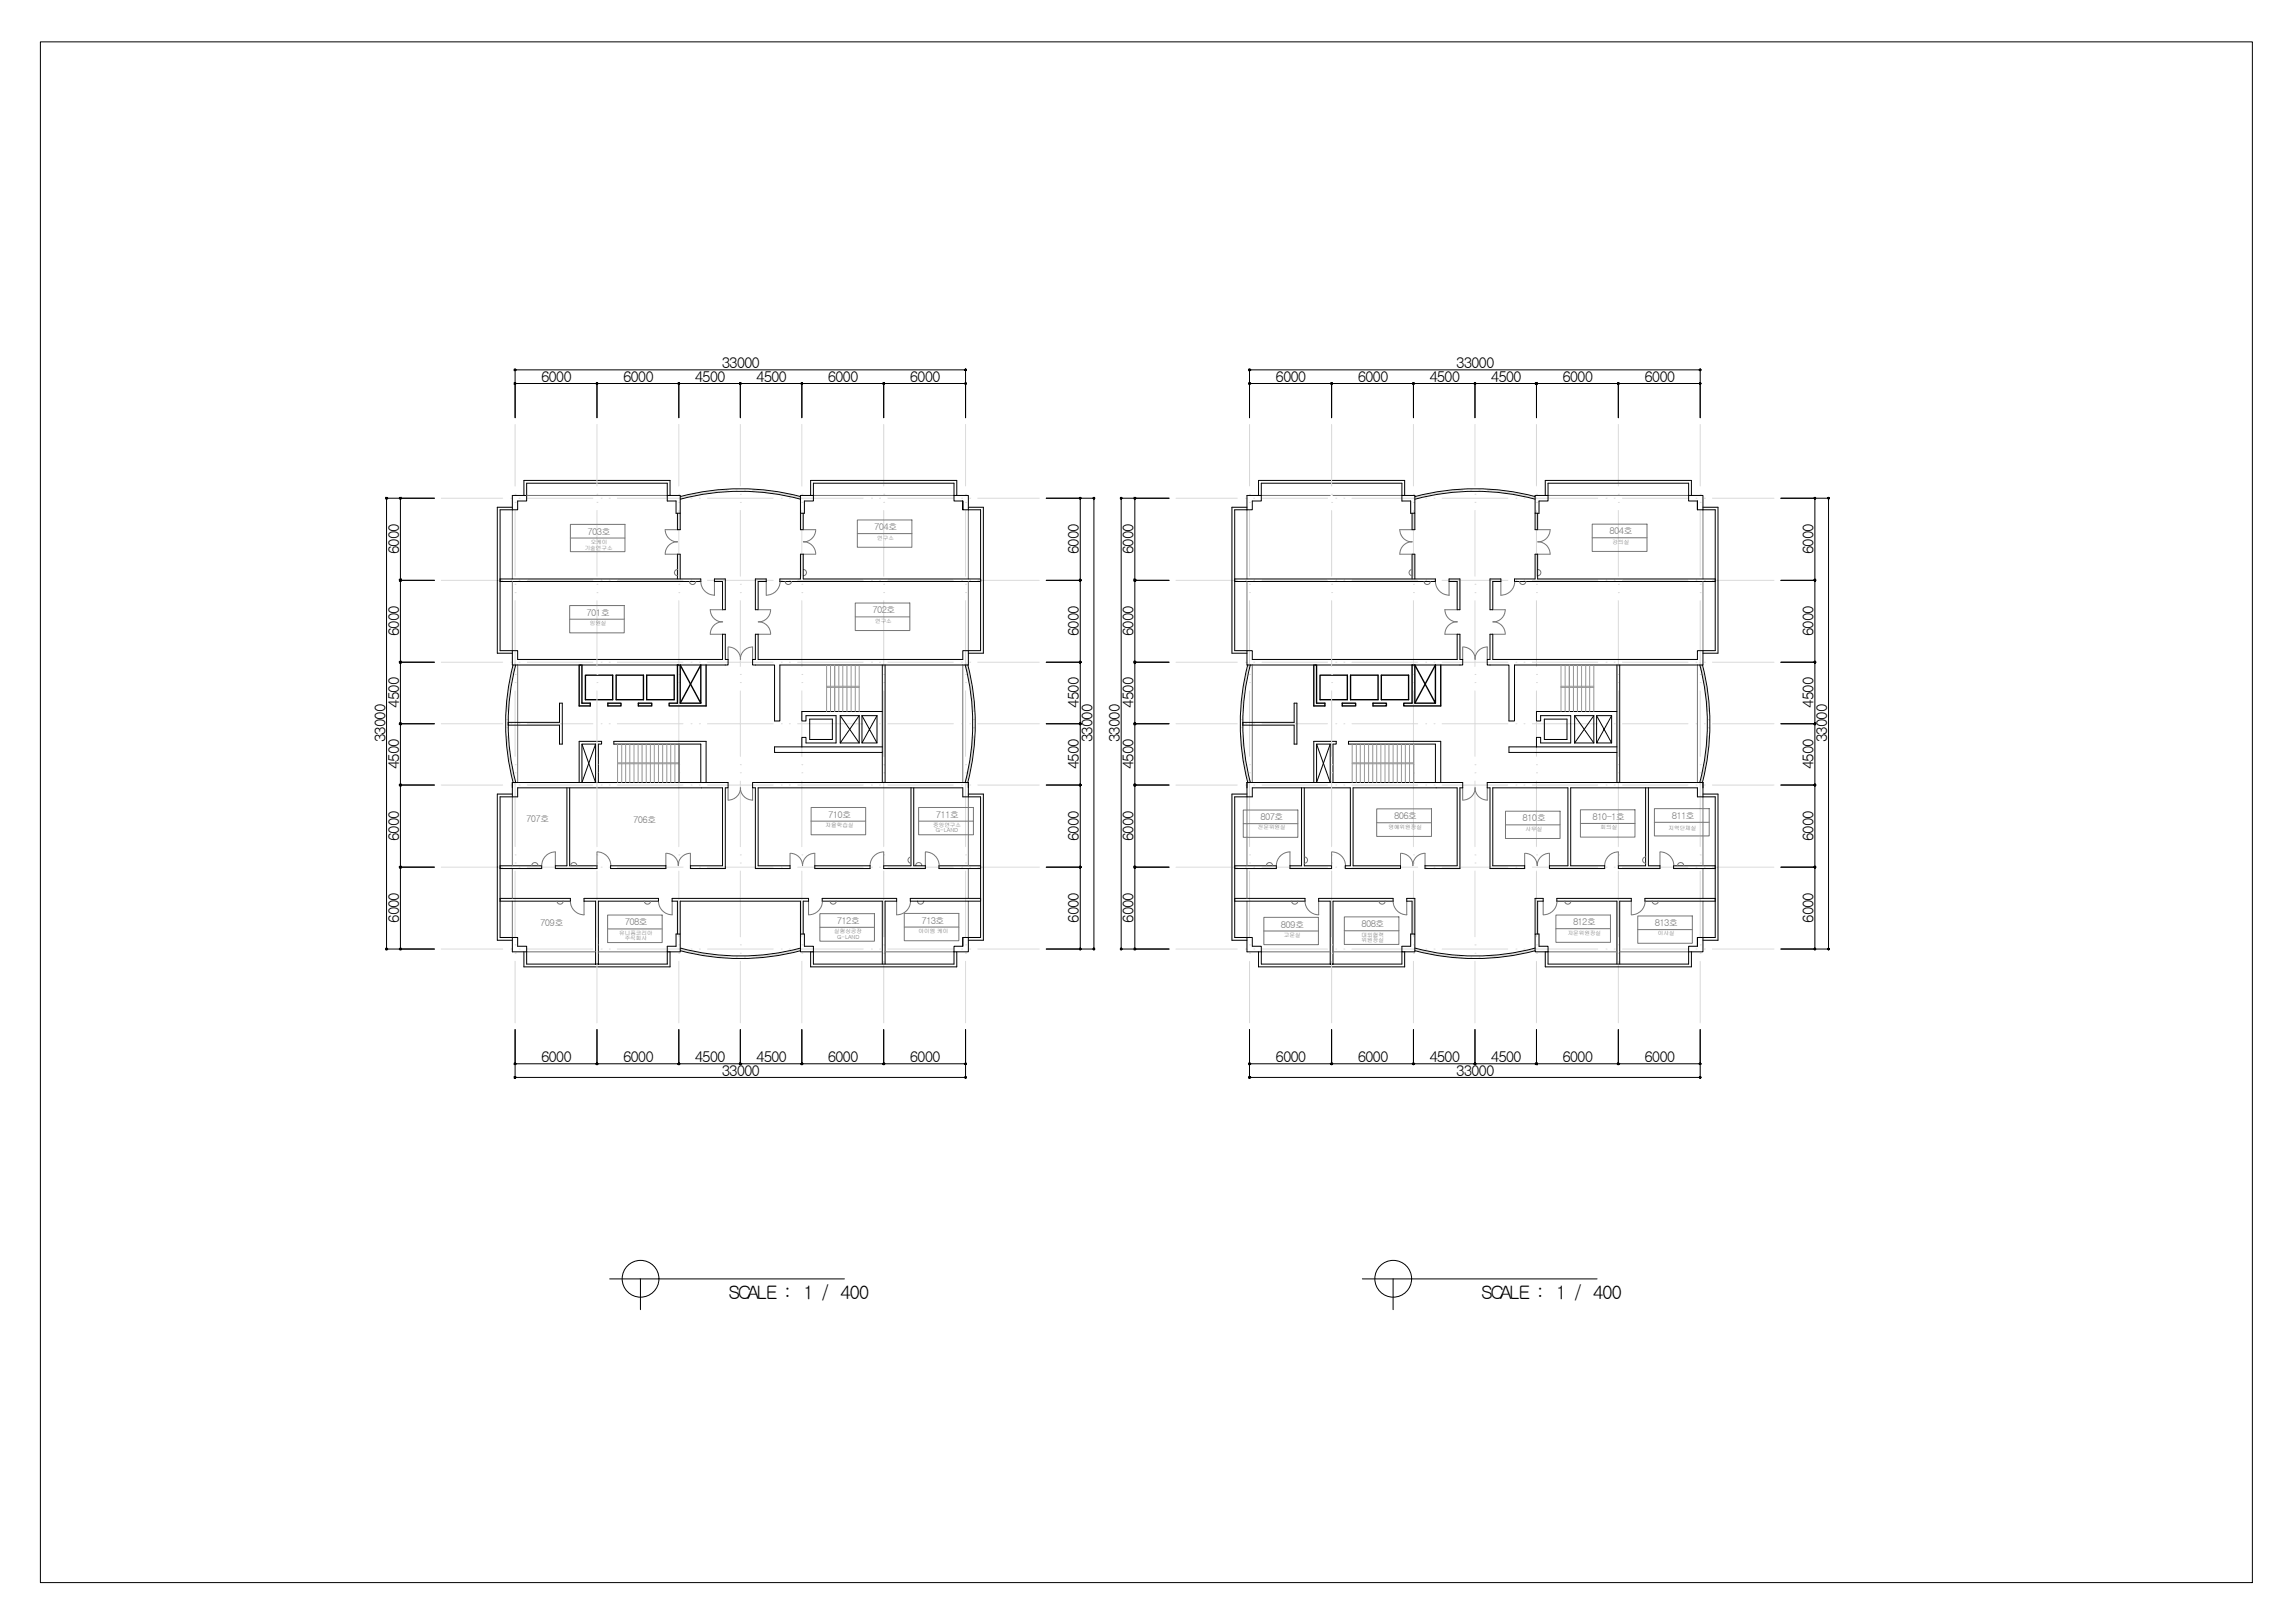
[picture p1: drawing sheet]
<svg xmlns="http://www.w3.org/2000/svg" width="420mm" height="297mm" viewBox="0 0 420 297" stroke-linecap="round" stroke-linejoin="round" font-family="sans-serif">
<defs><g id="words">
<g font-size="3.4">
<text x="133.4" y="237.8">SCALE : 1 / 400</text>
<text x="271.2" y="237.8">SCALE : 1 / 400</text>
</g>
<g font-size="2.7">
<text x="99" y="69.9">6000</text>
<text x="114.1" y="69.9">6000</text>
<text x="127.2" y="69.9">4500</text>
<text x="132.2" y="67.4">33000</text>
<text x="138.5" y="69.9">4500</text>
<text x="151.5" y="69.9">6000</text>
<text x="166.6" y="69.9">6000</text>
<text x="233.5" y="69.9">6000</text>
<text x="248.6" y="69.9">6000</text>
<text x="261.7" y="69.9">4500</text>
<text x="266.6" y="67.4">33000</text>
<text x="273" y="69.9">4500</text>
<text x="286" y="69.9">6000</text>
<text x="301.1" y="69.9">6000</text>
<text x="73.1" y="101.4" transform="rotate(-90 73.1 101.4)">6000</text>
<text x="197.5" y="101.4" transform="rotate(-90 197.5 101.4)">6000</text>
<text x="207.5" y="101.4" transform="rotate(-90 207.5 101.4)">6000</text>
<text x="332" y="101.4" transform="rotate(-90 332 101.4)">6000</text>
<text x="73.1" y="116.4" transform="rotate(-90 73.1 116.4)">6000</text>
<text x="197.5" y="116.4" transform="rotate(-90 197.5 116.4)">6000</text>
<text x="207.5" y="116.4" transform="rotate(-90 207.5 116.4)">6000</text>
<text x="332" y="116.4" transform="rotate(-90 332 116.4)">6000</text>
<text x="73.1" y="129.5" transform="rotate(-90 73.1 129.5)">4500</text>
<text x="197.5" y="129.5" transform="rotate(-90 197.5 129.5)">4500</text>
<text x="207.5" y="129.5" transform="rotate(-90 207.5 129.5)">4500</text>
<text x="332" y="129.5" transform="rotate(-90 332 129.5)">4500</text>
<text x="70.6" y="135.8" transform="rotate(-90 70.6 135.8)">33000</text>
<text x="200" y="135.8" transform="rotate(-90 200 135.8)">33000</text>
<text x="205" y="135.8" transform="rotate(-90 205 135.8)">33000</text>
<text x="334.5" y="135.8" transform="rotate(-90 334.5 135.8)">33000</text>
<text x="73.1" y="140.8" transform="rotate(-90 73.1 140.8)">4500</text>
<text x="197.5" y="140.8" transform="rotate(-90 197.5 140.8)">4500</text>
<text x="207.5" y="140.8" transform="rotate(-90 207.5 140.8)">4500</text>
<text x="332" y="140.8" transform="rotate(-90 332 140.8)">4500</text>
<text x="73.1" y="153.9" transform="rotate(-90 73.1 153.9)">6000</text>
<text x="197.5" y="153.9" transform="rotate(-90 197.5 153.9)">6000</text>
<text x="207.5" y="153.9" transform="rotate(-90 207.5 153.9)">6000</text>
<text x="332" y="153.9" transform="rotate(-90 332 153.9)">6000</text>
<text x="73.1" y="168.9" transform="rotate(-90 73.1 168.9)">6000</text>
<text x="197.5" y="168.9" transform="rotate(-90 197.5 168.9)">6000</text>
<text x="207.5" y="168.9" transform="rotate(-90 207.5 168.9)">6000</text>
<text x="332" y="168.9" transform="rotate(-90 332 168.9)">6000</text>
<text x="99" y="194.4">6000</text>
<text x="114.1" y="194.4">6000</text>
<text x="127.2" y="194.4">4500</text>
<text x="132.2" y="196.9">33000</text>
<text x="138.5" y="194.4">4500</text>
<text x="151.5" y="194.4">6000</text>
<text x="166.6" y="194.4">6000</text>
<text x="233.5" y="194.4">6000</text>
<text x="248.6" y="194.4">6000</text>
<text x="261.7" y="194.4">4500</text>
<text x="266.6" y="196.9">33000</text>
<text x="273" y="194.4">4500</text>
<text x="286" y="194.4">6000</text>
<text x="301.1" y="194.4">6000</text>
</g>
<g font-size="1.7" fill="#757575">
<text x="107.6" y="97.9">703호</text>
<text x="160" y="97.1">704호</text>
<text x="294.7" y="97.8">804호</text>
<text x="107.4" y="112.7">701호</text>
<text x="159.7" y="112.3">702</text>
<text x="162.2" y="112.3">호</text>
<text x="151.6" y="149.6">710호</text>
<text x="171.3" y="149.6">711호</text>
<text x="255.2" y="149.9">806호</text>
<text x="306.1" y="149.9">811호</text>
<text x="96.3" y="150.4">707호</text>
<text x="115.9" y="150.6">706호</text>
<text x="230.7" y="150.1">807호</text>
<text x="278.8" y="150.3">810</text>
<text x="281.3" y="150.3">호</text>
<text x="291.6" y="150.1">810-1호</text>
<text x="98.9" y="169.5">709호</text>
<text x="114.4" y="169.4">708호</text>
<text x="153.2" y="169.1">712호</text>
<text x="168.7" y="169.1">713호</text>
<text x="234.5" y="169.8">809호</text>
<text x="249.2" y="169.7">808호</text>
<text x="288" y="169.4">812호</text>
<text x="303" y="169.5">813호</text>
</g>
<g font-size="1" fill="#757575">
<text x="107" y="100.6">기술연구소</text>
<text x="108.1" y="99.5">오케이</text>
<text x="160.6" y="98.8">연구소</text>
<text x="295.2" y="99.5">강의실</text>
<text x="160.2" y="114">연구소</text>
<text x="108" y="114.4">임원실</text>
<text x="151.2" y="151.3">자율학습실</text>
<text x="170.8" y="151.3">중앙연구소</text>
<text x="171.4" y="152.4">G-LAND</text>
<text x="230.3" y="151.8">전문위원실</text>
<text x="254.2" y="151.6">명예위원장실</text>
<text x="279.3" y="152">사무실</text>
<text x="293" y="151.8">회의실</text>
<text x="305.5" y="151.8">지역단체실</text>
<text x="113.4" y="171.1">유니폼코리아</text>
<text x="114.4" y="172.1">주식회사</text>
<text x="152.7" y="170.8">실험싱공장</text>
<text x="153.3" y="171.8">G-LAND</text>
<text x="168.2" y="170.8">아이엠 케이</text>
<text x="235.1" y="171.4">고문실</text>
<text x="249.3" y="171.4">대외협력</text>
<text x="249.3" y="172.4">위원장실</text>
<text x="287" y="171.1">자문위원장실</text>
<text x="303.5" y="171.2">이사실</text>
</g>
</g></defs>
<!-- layer: CEN -->
<g fill="none" stroke="#d9d9d9" stroke-width=".18">
<path d="M94.3 77.7v11.2M109.3 77.7v11.2M124.3 77.7v11.2M135.5 77.7v11.2M146.8 77.7v11.2M161.8 77.7v11.2M176.8 77.7v11.2M228.8 77.7v11.2M243.8 77.7v11.2M258.8 77.7v11.2M270 77.7v11.2M281.3 77.7v11.2"/>
<path d="M296.3 77.7v11.2M311.3 77.7v11.2M80.8 91.2h11.2M93.5 91.2h.1M94.3 91.9h.1M94.3 90.5h.1M94.3 93.4v12.1M95 91.2h.1M96.5 91.2h12M109.3 91.9h.1M109.3 90.5h.1M109.3 93.4v12.1"/>
<path d="M110.1 91.2h.1M111.5 91.2h.1M113 91.2h12M124.3 91.9h.1M124.3 90.5h.1M124.3 93.4v12.1M126.5 91.2h.1M128 91.2h.1M129.5 91.2h12M133.3 89.7a46.4 46.4 0 0 0-9 1.5M134.8 89.7h.1M135.5 91.9h.1"/>
<path d="M135.5 90.5h.1M135.5 93.4v12.1M136.3 89.7h.1M137.8 89.7a46.4 46.4 0 0 1 9 1.5M143 91.2h.1M144.5 91.2h.1M146 91.2h12M146.8 91.9h.1M146.8 90.5h.1M146.8 93.4v12.1M159.5 91.2h.1M161 91.2h.1"/>
<path d="M161.8 91.9h.1M161.8 90.5h.1M161.8 93.4v12.1M162.5 91.2h12M176.1 91.2h.1M176.8 91.9h.1M176.8 90.5h.1M176.8 93.4v12.1M177.5 91.2h.1M179 91.2h11.3M215.3 91.2h11.2M228 91.2h.1"/>
<path d="M228.8 91.9h.1M228.8 90.5h.1M228.8 93.4v12.1M229.5 91.2h.1M231 91.2h12M243.8 91.9h.1M243.8 90.5h.1M243.8 93.4v12.1M244.5 91.2h.1M246 91.2h.1M247.5 91.2h12M258.8 91.9h.1"/>
<path d="M258.8 90.5h.1M258.8 93.4v12.1M261 91.2h.1M262.5 91.2h.1M264 91.2h12M267.8 89.7a46.4 46.4 0 0 0-9 1.5M269.3 89.7h.1M270 91.9h.1M270 90.5h.1M270 93.4v12.1M270.7 89.7h.1M272.3 89.7a46.4 46.4 0 0 1 9 1.5"/>
<path d="M277.5 91.2h.1M279 91.2h.1M280.5 91.2h12M281.3 91.9h.1M281.3 90.5h.1M281.3 93.4v12.1M294 91.2h.1M295.5 91.2h.1M296.3 91.9h.1M296.3 90.5h.1M296.3 93.4v12.1M297 91.2h12"/>
<path d="M310.5 91.2h.1M311.3 91.9h.1M311.3 90.5h.1M311.3 93.4v12.1M312 91.2h.1M313.5 91.2h11.3M80.8 106.2h11.2M93.5 106.2h.1M94.3 108.5h.1M94.3 106.9h.1M94.3 109.9v12.1M95 106.2h.1"/>
<path d="M96.5 106.2h12M109.3 108.5h.1M109.3 106.9h.1M109.3 109.9v12.1M110.1 106.2h.1M111.5 106.2h.1M113 106.2h12M124.3 108.5h.1M124.3 106.9h.1M124.3 109.9v12.1M126.5 106.2h.1M128 106.2h.1"/>
<path d="M129.5 106.2h12M135.5 108.5h.1M135.5 106.9h.1M135.5 109.9v12.1M143 106.2h.1M144.5 106.2h.1M146 106.2h12M146.8 108.5h.1M146.8 106.9h.1M146.8 109.9v12.1M159.5 106.2h.1M161 106.2h.1"/>
<path d="M161.8 108.5h.1M161.8 106.9h.1M161.8 109.9v12.1M162.5 106.2h12M176.1 106.2h.1M176.8 108.5h.1M176.8 106.9h.1M176.8 109.9v12.1M177.5 106.2h.1M179 106.2h11.3M215.3 106.2h11.2M228 106.2h.1"/>
<path d="M228.8 108.5h.1M228.8 106.9h.1M228.8 109.9v12.1M229.5 106.2h.1M231 106.2h12M243.8 108.5h.1M243.8 106.9h.1M243.8 109.9v12.1M244.5 106.2h.1M246 106.2h.1M247.5 106.2h12M258.8 108.5h.1"/>
<path d="M258.8 106.9h.1M258.8 109.9v12.1M261 106.2h.1M262.5 106.2h.1M264 106.2h12M270 108.5h.1M270 106.9h.1M270 109.9v12.1M277.5 106.2h.1M279 106.2h.1M280.5 106.2h12M281.3 108.5h.1"/>
<path d="M281.3 106.9h.1M281.3 109.9v12.1M294 106.2h.1M295.5 106.2h.1M296.3 108.5h.1M296.3 106.9h.1M296.3 109.9v12.1M297 106.2h12M310.5 106.2h.1M311.3 108.5h.1M311.3 106.9h.1M311.3 109.9v12.1"/>
<path d="M312 106.2h.1M313.5 106.2h11.3M80.8 121.2h11.2M80.8 132.5h11.2M92.8 131.7h.1M92.8 133.2h.1M92.9 134.7a39.2 39.2 0 0 0 1.4 9M93.5 121.2h.1M93.5 132.5h.1M94.3 140h.1M94.3 124.9h.1M94.3 123.4h.1"/>
<path d="M94.3 121.2a39.1 39.1 0 0 0-1.4 9M94.3 126.4v12M95 121.2h.1M95 132.5h.1M96.5 121.2h12M96.5 132.5h12M109.3 140h.1M109.3 124.9h.1M109.3 123.4h.1M109.3 126.4v12M110.1 121.2h.1M110.1 132.5h.1"/>
<path d="M111.5 121.2h.1M111.5 132.5h.1M113 121.2h12M113 132.5h12M124.3 140h.1M124.3 124.9h.1M124.3 123.4h.1M124.3 126.4v12M126.5 121.2h.1M126.5 132.5h.1M128 121.2h.1M128 132.5h.1"/>
<path d="M129.5 121.2h12M129.5 132.5h12M135.5 140h.1M135.5 124.9h.1M135.5 123.4h.1M135.5 126.4v12M143 121.2h.1M143 132.5h.1M144.5 121.2h.1M144.5 132.5h.1M146 121.2h12M146 132.5h12"/>
<path d="M146.8 140h.1M146.8 124.9h.1M146.8 123.4h.1M146.8 126.4v12M159.5 121.2h.1M159.5 132.5h.1M161 121.2h.1M161 132.5h.1M161.8 140h.1M161.8 124.9h.1M161.8 123.4h.1M161.8 126.4v12"/>
<path d="M162.5 121.2h12M162.5 132.5h12M176.1 121.2h.1M176.1 132.5h.1M176.8 140h.1M176.8 124.9h.1M176.8 123.4h.1M176.8 121.2a39.2 39.2 0 0 1 1.4 9M176.8 126.4v12M177.5 121.2h.1M177.5 132.5h.1M178.2 134.7a39.2 39.2 0 0 1-1.4 9"/>
<path d="M178.3 133.2h.1M178.3 131.7h.1M179 121.2h11.3M179 132.5h11.3M215.3 121.2h11.2M215.3 132.5h11.2M227.3 131.7h.1M227.3 133.2h.1M227.4 134.7a42.2 42.2 0 0 0 1.4 9M228 121.2h.1M228 132.5h.1M228.8 140h.1"/>
<path d="M228.8 124.9h.1M228.8 123.4h.1M228.8 121.2a42 42 0 0 0-1.4 9M228.8 126.4v12M229.5 121.2h.1M229.5 132.5h.1M231 121.2h12M231 132.5h12M243.8 140h.1M243.8 124.9h.1M243.8 123.4h.1M243.8 126.4v12"/>
<path d="M244.5 121.2h.1M244.5 132.5h.1M246 121.2h.1M246 132.5h.1M247.5 121.2h12M247.5 132.5h12M258.8 140h.1M258.8 124.9h.1M258.8 123.4h.1M258.8 126.4v12M261 121.2h.1M261 132.5h.1"/>
<path d="M262.5 121.2h.1M262.5 132.5h.1M264 121.2h12M264 132.5h12M270 140h.1M270 124.9h.1M270 123.4h.1M270 126.4v12M277.5 121.2h.1M277.5 132.5h.1M279 121.2h.1M279 132.5h.1"/>
<path d="M280.5 121.2h12M280.5 132.5h12M281.3 140h.1M281.3 124.9h.1M281.3 123.4h.1M281.3 126.4v12M294 121.2h.1M294 132.5h.1M295.5 121.2h.1M295.5 132.5h.1M296.3 140h.1M296.3 124.9h.1"/>
<path d="M296.3 123.4h.1M296.3 126.4v12M297 121.2h12M297 132.5h12M310.5 121.2h.1M310.5 132.5h.1M311.3 140h.1M311.3 124.9h.1M311.3 123.4h.1M311.3 121.2a39.2 39.2 0 0 1 1.4 9M311.3 126.4v12M312 121.2h.1"/>
<path d="M312 132.5h.1M312.7 134.7a39.2 39.2 0 0 1-1.4 9M312.7 133.2h.1M312.7 131.7h.1M313.5 121.2h11.3M313.5 132.5h11.3M80.8 143.7h11.2M80.8 158.7h11.2M93.5 143.7h.1M93.5 158.7h.1M94.3 157.9h.1M94.3 156.5h.1"/>
<path d="M94.3 141.4h.1M94.3 143v11.9M94.3 159.4v12.1M95 143.7h.1M95 158.7h.1M96.5 143.7h12M96.5 158.7h12M109.3 157.9h.1M109.3 156.5h.1M109.3 141.4h.1M109.3 143v11.9M109.3 159.4v12.1"/>
<path d="M110.1 143.7h.1M110.1 158.7h.1M111.5 143.7h.1M111.5 158.7h.1M113 143.7h12M113 158.7h12M124.3 157.9h.1M124.3 156.5h.1M124.3 141.4h.1M124.3 143v11.9M124.3 159.4v12.1M126.5 143.7h.1"/>
<path d="M126.5 158.7h.1M128 143.7h.1M128 158.7h.1M129.5 143.7h12M129.5 158.7h12M135.5 157.9h.1M135.5 156.5h.1M135.5 141.4h.1M135.5 143v11.9M135.5 159.4v12.1M143 143.7h.1M143 158.7h.1"/>
<path d="M144.5 143.7h.1M144.5 158.7h.1M146 143.7h12M146 158.7h12M146.8 157.9h.1M146.8 156.5h.1M146.8 141.4h.1M146.8 143v11.9M146.8 159.4v12.1M159.5 143.7h.1M159.5 158.7h.1M161 143.7h.1"/>
<path d="M161 158.7h.1M161.8 157.9h.1M161.8 156.5h.1M161.8 141.4h.1M161.8 143v11.9M161.8 159.4v12.1M162.5 143.7h12M162.5 158.7h12M176.1 143.7h.1M176.1 158.7h.1M176.8 157.9h.1M176.8 156.5h.1"/>
<path d="M176.8 141.4h.1M176.8 143v11.9M176.8 159.4v12.1M177.5 143.7h.1M177.5 158.7h.1M179 143.7h11.3M179 158.7h11.3M215.3 143.7h11.2M215.3 158.7h11.2M228 143.7h.1M228 158.7h.1M228.8 157.9h.1"/>
<path d="M228.8 156.5h.1M228.8 141.4h.1M228.8 143v11.9M228.8 159.4v12.1M229.5 143.7h.1M229.5 158.7h.1M231 143.7h12M231 158.7h12M243.8 157.9h.1M243.8 156.5h.1M243.8 141.4h.1M243.8 143v11.9"/>
<path d="M243.8 159.4v12.1M244.5 143.7h.1M244.5 158.7h.1M246 143.7h.1M246 158.7h.1M247.5 143.7h12M247.5 158.7h12M258.8 157.9h.1M258.8 156.5h.1M258.8 141.4h.1M258.8 143v11.9M258.8 159.4v12.1"/>
<path d="M261 143.7h.1M261 158.7h.1M262.5 143.7h.1M262.5 158.7h.1M264 143.7h12M264 158.7h12M270 157.9h.1M270 156.5h.1M270 141.4h.1M270 143v11.9M270 159.4v12.1M277.5 143.7h.1"/>
<path d="M277.5 158.7h.1M279 143.7h.1M279 158.7h.1M280.5 143.7h12M280.5 158.7h12M281.3 157.9h.1M281.3 156.5h.1M281.3 141.4h.1M281.3 143v11.9M281.3 159.4v12.1M294 143.7h.1M294 158.7h.1"/>
<path d="M295.5 143.7h.1M295.5 158.7h.1M296.3 157.9h.1M296.3 156.5h.1M296.3 141.4h.1M296.3 143v11.9M296.3 159.4v12.1M297 143.7h12M297 158.7h12M310.5 143.7h.1M310.5 158.7h.1M311.3 157.9h.1"/>
<path d="M311.3 156.5h.1M311.3 141.4h.1M311.3 143v11.9M311.3 159.4v12.1M312 143.7h.1M312 158.7h.1M313.5 143.7h11.3M313.5 158.7h11.3M80.8 173.7h11.2M93.5 173.7h.1M94.3 174.5h.1M94.3 172.9h.1"/>
<path d="M94.3 175.9v11.3M95 173.7h.1M96.5 173.7h12M109.3 174.5h.1M109.3 172.9h.1M109.3 175.9v11.3M110.1 173.7h.1M111.5 173.7h.1M113 173.7h12M124.3 174.5h.1M124.3 172.9h.1M124.3 173.7a39.1 39.1 0 0 0 9 1.4"/>
<path d="M124.3 175.9v11.3M126.5 173.7h.1M128 173.7h.1M129.5 173.7h12M134.8 175.2h.1M135.5 174.5h.1M135.5 172.9h.1M135.5 175.9v11.3M136.3 175.2h.1M143 173.7h.1M144.5 173.7h.1M146 173.7h12"/>
<path d="M146.8 174.5h.1M146.8 172.9h.1M146.8 173.7a39.1 39.1 0 0 1-9 1.4M146.8 175.9v11.3M159.5 173.7h.1M161 173.7h.1M161.8 174.5h.1M161.8 172.9h.1M161.8 175.9v11.3M162.5 173.7h12M176.1 173.7h.1M176.8 174.5h.1"/>
<path d="M176.8 172.9h.1M176.8 175.9v11.3M177.5 173.7h.1M179 173.7h11.3M215.3 173.7h11.2M228 173.7h.1M228.8 174.5h.1M228.8 172.9h.1M228.8 175.9v11.3M229.5 173.7h.1M231 173.7h12M243.8 174.5h.1"/>
<path d="M243.8 172.9h.1M243.8 175.9v11.3M244.5 173.7h.1M246 173.7h.1M247.5 173.7h12M258.8 174.5h.1M258.8 172.9h.1M258.8 173.7a39.1 39.1 0 0 0 9 1.4M258.8 175.9v11.3M261 173.7h.1M262.5 173.7h.1M264 173.7h12"/>
<path d="M269.3 175.2h.1M270 174.5h.1M270 172.9h.1M270 175.9v11.3M270.8 175.2h.1M277.5 173.7h.1M279 173.7h.1M280.5 173.7h12M281.3 174.5h.1M281.3 172.9h.1M281.3 173.7a39.1 39.1 0 0 1-9 1.4M281.3 175.9v11.3"/>
<path d="M294 173.7h.1M295.5 173.7h.1M296.3 174.5h.1M296.3 172.9h.1M296.3 175.9v11.3M297 173.7h12M310.5 173.7h.1M311.3 174.5h.1M311.3 172.9h.1M311.3 175.9v11.3M312 173.7h.1M313.5 173.7h11.3"/>
</g>
<!-- layer: WALL -->
<g fill="none" stroke="#000" stroke-width=".18">
<path d="M93.8 90.7h2.6v1h-1.6v1.6h-1zM122.2 90.7h2.3v3.2h-.7v-2.2h-1.6zM124 93.9v3h.5v-3M146.5 90.7h2.4v1h-1.6v2.2h-.8zM146.5 93.9v3h.6v-3M176.3 91.7h-1.6v-1h2.6v2.6h-1v-1.6v1.6M228.3 90.7h2.6v1h-1.6v1.6h-1zM256.7 90.7h2.3v3.2h-.7v-2.2h-1.6zM258.5 93.9v3h.5v-3M281 90.7h2.4v1h-1.6v2.2h-.8zM281 93.9v3h.5v-3M310.8 91.7h-1.7v-1h2.7v2.6h-1v-1.6v1.6"/>
<path d="M91.6 106h36.7v.4h-36.7zM93.8 119.1h1v1.6h37.5v-4.6h.5v4.6h.5v1h-39.5zM124 106v-4.6h.5v4.6M130.8 106h2v5.6h-.5v-5.2h-1.5zM138.3 116.1h.5v4.6h37.5v-1.6h1v2.6h-34.5v10.3h-1v-10.3h-4v-1h.5zM138.3 106h2v.4h-1.5v5.2h-.5zM146.5 101.4h.6v4.6h32.4v.4h-36.7v-.4h3.7zM179.5 106v.4M226 106h36.8v.4h-36.8zM228.3 119.1h1v1.6h37.5v-4.6h.5v4.6h.5v1h-39.5zM258.5 106v-4.6h.5v4.6M265.3 106h2v5.6h-.5v-5.2h-1.5z"/>
<path d="M272.8 116.1h.5v4.6h37.5v-1.6h1v2.6h-34.5v10.3h-1v-10.3h-4v-1h.5zM272.8 106h2v.4h-1.5v5.2h-.5zM281 101.4h.5v4.6h32.5v.4h-36.7v-.4h3.7zM93 132.2h9.4v-3.5h.5v7.5h-.5v-3.5h-9.4zM106.5 136.2h2.5l-2.5 7zM106.5 136.2l2.5 7v-7M124.3 136.2v7M148.2 131.6h4.2v3.7h-4.2zM153.8 131h3.5M153.8 131v5M153.8 131l3.5 5M153.8 136h3.5"/>
<path d="M157.3 131v5M157.3 131l-3.5 5M157.8 131l2.8 5h-2.8l2.8-5M157.8 131h2.8M157.8 131v5M160.6 131v5M161.5 130.2h-14.7v1.8h.8v-1h5.5v5h-5.5v-1h-.8v1.7M161.5 121.7v21.5M161.5 136.7h-19.7v1h19.7M162 121.7v21.5M227.5 132.2h9.4v-3.5h.5v7.5h-.5v-3.5h-9.4zM241 136.2h2.5l-2.5 7z"/>
<path d="M241 136.2l2.5 7v-7M282.7 131.6h4.2v3.7h-4.2zM288.3 131h3.5M288.3 136h3.5M288.3 131v5M288.3 131l3.5 5M291.8 131v5M291.8 131l-3.5 5M292.3 131l2.7 5h-2.7l2.7-5M292.3 131h2.7M292.3 131v5M295 131v5"/>
<path d="M296 130.2h-14.7v1.8h.8v-1h5.5v5h-5.5v-1h-.8v1.7M296 136.7h-19.7v1h19.7M296 121.7v21.5M296.5 121.7v21.5M91.6 158.5h7.6v.5h-7.6zM94.8 143.2h38.5v1h-.5v14.8h-6.4v-.5h5.9v-14.3h-37.5v1.6h-1v-2.6h1h-1v1M103.8 144.2v14.3h-2.1v.5h7.6v-.5h-5v-14.3M106 143.2v-7.5h4.1v.5h-.6v7M111.8 158.5h10.1v.5h-10.1zM128.3 143.2v-7h-15.9v-.5h16.9v7.5M137.8 143.2h39.5v2.6h-1v-1.6h-37.5v14.3h5.8v.5h-6.3v-14.8h-.5zM149.2 158.5h10.1v.5h-10.1z"/>
<path d="M166.8 144.2v14.3h-5v.5h7.6v-.5h-2.1v-14.3M171.9 158.5h7.6v.5h-7.6zM177.3 143.2h-1h1v1M226 158.5h7.7v.5h-7.7zM229.3 143.2h38.5v1h-.5v14.8h-6.4v-.5h5.9v-14.3h-19.1v14.3h8.7v.5h-10.1v-.5h.9v-14.3h-17.9v1.6h-1v-2.6h1h-1v1M238.3 144.2v14.3h-2.1v.5h7.6v-.5h-5v-14.3M240.5 143.2v-7.5h4.1v.5h-.6v7M262.8 143.2v-7h-15.9v-.5h16.9v7.5M272.3 143.2h39.5v2.6h-1v-1.6h-23.2v14.3h6.2v.5h-10.1v-.5h3.3v-14.3h-13.7v14.3h5.8v.5h-6.3v-14.8h-.5zM301.3 144.2v14.3h-5v.5h7.6v-.5h-2.1v-14.3M306.4 158.5h7.6v.5h-7.6zM311.8 143.2h-1h1v1"/>
<path d="M91.6 164.4h12.8v.5h-12.8zM93.8 171.6h1v1.6h1.6v1h-2.6zM109 176.4v-11.5h-2.1v-.5h13.7v.5h-11.1v11.5M109.5 176.4h-.5h.5M123.8 170.9h.7v3.3h-2.3v-1h1.6zM124 170.9v-6h-1v-.5h25v.5h-.9v6M124.5 170.9v-6h22v6M146.5 170.9h.8v2.3h1.6v1h-2.4zM161.5 176.4v-11.5h-11v-.5h13.7v.5h-2.2v11.5M166.7 164.4h12.8v.5h-12.8zM174.7 173.2h1.6v-1.6h1v2.6h-2.6zM176.3 171.6v1.6"/>
<path d="M226 164.4h12.9v.5h-12.9zM228.3 171.6h1v1.6h1.6v1h-2.6zM243.5 176.4v-11.5h-2.1v-.5h13.6v.5h-11v11.5M244 176.4h-.5h.5M258.3 170.9h.7v3.3h-2.3v-1h1.6zM258.5 170.9v-6h-1v-.5h1.5v6.5M281 170.9h.8v2.3h1.6v1h-2.4zM281 170.9v-6.5h1.5v.5h-1v6M296 176.4v-11.5h-11v-.5h13.6v.5h-2.1v11.5M301.1 164.4h12.9v.5h-12.9zM309.1 173.2h1.7v-1.6h1v2.6h-2.7zM310.8 171.6v1.6"/>
</g>
<!-- layer: WIN -->
<g fill="none" stroke="#000" stroke-width=".18">
<path d="M93.8 93.3h-2.2v25.8h2.2M93.8 92.8h-2.8v26.7h2.8M95.9 90.7v-2.8h26.8v2.8M96.4 90.7v-2.3h25.8v2.3M124.6 91.4a42.5 42.5 0 0 1 22 0M124.6 90.9a43 43 0 0 1 22 0M148.4 90.7v-2.8h26.8v2.8M148.9 90.7v-2.3h25.8v2.3M177.3 93.3h2.2v25.8h-2.2M177.3 92.8h2.7v26.7h-2.7M228.3 92.8h-2.8v26.7h2.8M228.3 93.3h-2.3v25.8h2.3"/>
<path d="M230.4 90.7v-2.8h26.8v2.8M230.9 90.7v-2.3h25.8v2.3M259 91.4a42.5 42.5 0 0 1 22.1 0M259.1 90.9a43 43 0 0 1 21.9 0M282.9 90.7v-2.8h26.8v2.8M283.4 90.7v-2.3h25.7v2.3M311.8 92.8h2.7v26.7h-2.7M311.8 93.3h2.2v25.8h-2.2M93.9 121.7a43 43 0 0 0 0 21.5M94.4 121.7a42.5 42.5 0 0 0 0 21.5M176.7 121.7a42.5 42.5 0 0 1 0 21.5M177.2 121.7a43 43 0 0 1 0 21.5"/>
<path d="M228.4 121.7a43 43 0 0 0 0 21.5M228.9 121.7a42.5 42.5 0 0 0 0 21.5M311.2 121.7a42.5 42.5 0 0 1 0 21.5M311.7 121.7a43 43 0 0 1 0 21.5M93.8 145.8h-2.2v25.8h2.2M93.8 145.3h-2.8v26.8h2.8M177.3 145.8h2.2v25.8h-2.2M177.3 145.3h2.7v26.8h-2.7M228.3 145.8h-2.3v25.8h2.3M228.3 145.3h-2.8v26.8h2.8M311.8 145.8h2.2v25.8h-2.2M311.8 145.3h2.7v26.8h-2.7"/>
<path d="M95.9 174.2v2.8h26.8v-2.8M96.4 174.2v2.2h25.8v-2.2M124.6 173.5a42.5 42.5 0 0 0 22 0M124.6 174a43 43 0 0 0 22 0M148.4 174.2v2.8h26.8v-2.8M148.9 174.2v2.2h25.8v-2.2M230.4 174.2v2.8h26.8v-2.8M230.9 174.2v2.2h25.8v-2.2M259 173.5a42.5 42.5 0 0 0 22.1 0M259.1 174a43 43 0 0 0 21.9 0M282.9 174.2v2.8h26.8v-2.8M283.4 174.2v2.2h25.7v-2.2"/>
</g>
<!-- layer: Z_INTERIOR -->
<g fill="none" stroke="#757575" stroke-width=".18">
<path d="M93.8 93.3v12.7M96.4 90.7h26.3M148.4 90.7h26.3M177.3 93.3v12.7M228.3 93.3v12.7M230.9 90.7h12.6M244 90.7h13.2M282.9 90.7h26.2M311.8 93.3v12.7M93.8 106.4v12.7M177.3 106.4v12.7M228.3 106.4v12.7"/>
<path d="M311.8 106.4v12.7M94.8 121.7v21.5M176.3 121.7v21.5M229.3 121.7v21.5M310.8 121.7v21.5M93.8 145.8v12.7M93.8 159v5.4M177.3 145.8v12.7M177.3 159v5.4M228.3 145.8v12.7M228.3 159v5.4M311.8 145.8v12.7"/>
<path d="M311.8 159v5.4M93.8 164.9v6.7M96.4 174.2h12.6M109.5 174.2h13.2M148.4 174.2h13.1M162 174.2h12.7M177.3 164.9v6.7M228.3 164.9v6.7M230.9 174.2h12.6M244 174.2h13.2M282.9 174.2h13.1M296.5 174.2h12.6"/>
<path d="M311.8 164.9v6.7"/>
</g>
<!-- layer: عt0 -->
<g fill="none" stroke="#000" stroke-width=".25">
<path d="M106 121.7v7.5h2.1v-.5h-1.6v-7M106.2 121.7h.1M107.2 123.6h5v4.5h-5zM111.3 128.7h2.4v.5h-2.4zM112.8 123.6h5v4.5h-5zM116.9 128.7h2.4v.5h-2.4zM118.4 123.6h5v4.5h-5zM124 121.7v7h-1.5v.5h6.8v-7.5M124 121.7h.1M124.5 128.7l3.8-7v7l-3.8-7v7h3.8M240.5 121.7v7.5h2.1v-.5h-1.6v-7M240.7 121.7h.1"/>
<path d="M241.7 123.6h5v4.5h-5zM245.7 128.7h2.5v.5h-2.5zM247.3 123.6h5v4.5h-5zM251.4 128.7h2.4v.5h-2.4zM252.9 123.6h5v4.5h-5zM258.5 121.7v7h-1.5v.5h6.8v-7.5M258.5 121.7h.1M259 128.7l3.8-7v7l-3.8-7v7h3.8"/>
</g>
<!-- layer: Ĳ -->
<g fill="none" stroke="#979797" stroke-width=".18">
<path d="M113.1 139.8h11.2M113.1 139.6h11.2M113.1 136.2v7M113.8 136.2v7M114.5 136.2v7M115.3 136.2v7M116.1 136.2v7M116.8 136.2v7M117.5 136.2v7M118.3 136.2v7M119.1 136.2v7M119.8 136.2v7"/>
<path d="M120.6 136.2v7M121.3 136.2v7M122.1 136.2v7M122.8 136.2v7M123.6 136.2v7M124.3 136.2v7M151.3 125.8h6M151.3 125.6h6M151.3 121.7v8.5M152 121.7v8.5M152.8 121.7v8.5M153.6 121.7v8.5"/>
<path d="M154.3 121.7v8.5M155.1 121.7v8.5M155.8 121.7v8.5M156.6 121.7v8.5M157.3 121.7v8.5M247.6 139.8h11.2M247.6 139.6h11.2M247.6 136.2v7M248.3 136.2v7M249 136.2v7M249.8 136.2v7M250.6 136.2v7"/>
<path d="M251.3 136.2v7M252 136.2v7M252.8 136.2v7M253.6 136.2v7M254.3 136.2v7M255 136.2v7M255.8 136.2v7M256.6 136.2v7M257.3 136.2v7M258 136.2v7M285.8 125.8h6M285.8 125.6h6"/>
<path d="M285.8 121.7v8.5M286.5 121.7v8.5M287.3 121.7v8.5M288.1 121.7v8.5M288.8 121.7v8.5M289.5 121.7v8.5M290.3 121.7v8.5M291 121.7v8.5M291.8 121.7v8.5M258.8 143.2v-7v7"/>
</g>
<!-- layer: DOOR -->
<g fill="none" stroke="#757575" stroke-width=".18">
<path d="M124 96.9h-2.2a2.26 2.26 0 0 0 2.2 2.3M124 99.1a2.26 2.26 0 0 0-2.2 2.3h2.2M147.1 96.9h2.2M147.1 99.1a2.26 2.26 0 0 1 2.2 2.3M149.3 96.9a2.26 2.26 0 0 1-2.2 2.3M258.5 96.9h-2.2a2.26 2.26 0 0 0 2.2 2.3M258.5 99.1a2.26 2.26 0 0 0-2.2 2.3h2.2M281.5 96.9h2.3a2.26 2.26 0 0 1-2.3 2.3M281.5 99.1a2.26 2.26 0 0 1 2.3 2.3h-2.3M124 104.2a.57 .57 0 0 0-.5 .6 .57 .57 0 0 0 .5 .6M126.2 106.4a.57 .57 0 0 0 .6 .6 .57 .57 0 0 0 .6-.6M128.3 106.4a2.52 2.52 0 0 0 2.5 2.5"/>
<path d="M130.8 106.4v2.6M132.3 111.6h-2.3a2.26 2.26 0 0 0 2.3 2.2M132.3 113.8a2.26 2.26 0 0 0-2.3 2.3h2.3M133.3 118.4v2.3M133.3 118.4a2.26 2.26 0 0 1 2.3 2.3M137.8 118.4v2.3M137.8 118.4a2.26 2.26 0 0 0-2.3 2.3M138.8 111.6h2.2M138.8 116.1h2.2M138.8 113.8a2.26 2.26 0 0 1 2.3 2.3M140.3 106.4v2.6M141.1 111.6a2.26 2.26 0 0 1-2.3 2.2"/>
<path d="M142.8 106.4a2.52 2.52 0 0 1-2.5 2.5M143.7 106.4a.57 .57 0 0 0 .6 .6 .57 .57 0 0 0 .6-.6M147.1 101.4h2.2M147.1 104.2a.57 .57 0 0 1 .5 .6 .57 .57 0 0 1-.5 .6M258.5 104.2a.57 .57 0 0 0-.5 .6 .57 .57 0 0 0 .5 .6M260.7 106.4a.57 .57 0 0 0 .6 .6 .57 .57 0 0 0 .6-.6M262.8 106.4a2.52 2.52 0 0 0 2.5 2.5M265.3 106.4v2.6M266.8 111.6h-2.3a2.26 2.26 0 0 0 2.3 2.2M266.8 113.8a2.26 2.26 0 0 0-2.3 2.3h2.3M267.8 118.4v2.3M267.8 118.4a2.26 2.26 0 0 1 2.3 2.3"/>
<path d="M272.3 118.4v2.3M272.3 118.4a2.26 2.26 0 0 0-2.3 2.3M273.3 111.6h2.2M273.3 116.1h2.2M273.3 113.8a2.26 2.26 0 0 1 2.3 2.3M274.8 106.4v2.6M275.6 111.6a2.26 2.26 0 0 1-2.3 2.2M277.3 106.4a2.52 2.52 0 0 1-2.5 2.5M278.2 106.4a.57 .57 0 0 0 .6 .6 .57 .57 0 0 0 .5-.6M281.5 104.2a.57 .57 0 0 1 .6 .6 .57 .57 0 0 1-.6 .6M97.4 158.4a.57 .57 0 0 1 .5-.5 .57 .57 0 0 1 .6 .5M101.7 156v2.5"/>
<path d="M101.7 155.9a2.52 2.52 0 0 0-2.5 2.5M104.5 158.4a.57 .57 0 0 1 .5-.5 .57 .57 0 0 1 .6 .5M111.8 158.4a2.52 2.52 0 0 0-2.5-2.5v2.6M121.9 156.2v2.3M121.9 156.2a2.19 2.19 0 0 1 2.2 2.2 2.26 2.26 0 0 1 2.3-2.2M126.4 156.2v2.3M133.3 144.2v2.2M135.5 144.2a2.26 2.26 0 0 0 2.3 2.2M135.6 144.2a2.26 2.26 0 0 1-2.3 2.2M137.8 144.2v2.2M144.6 156.2v2.3M144.7 156.2a2.26 2.26 0 0 1 2.2 2.2 2.26 2.26 0 0 1 2.3-2.2"/>
<path d="M149.2 156.2v2.3M159.3 158.4a2.52 2.52 0 0 1 2.5-2.5v2.6M166.8 156.8a.57 .57 0 0 0-.6 .6 .57 .57 0 0 0 .6 .6M167.6 158.4a.57 .57 0 0 1 .6-.5 .57 .57 0 0 1 .6 .5M169.4 156v2.5M169.4 155.9a2.52 2.52 0 0 1 2.5 2.5M231.8 158.4a.57 .57 0 0 1 .6-.5 .57 .57 0 0 1 .6 .5M233.7 158.4a2.52 2.52 0 0 1 2.5-2.5v2.6M238.8 156.8a.57 .57 0 0 1 .6 .6 .57 .57 0 0 1-.6 .6M243.8 156v2.5M243.8 155.9a2.52 2.52 0 0 1 2.5 2.5M256.4 156.2v2.3"/>
<path d="M256.4 156.2a2.26 2.26 0 0 1 2.3 2.2M260.9 156.2v2.3M260.9 156.2a2.26 2.26 0 0 0-2.3 2.2M270 144.2a2.26 2.26 0 0 0 2.3 2.2v-2.2M270.1 144.2a2.26 2.26 0 0 1-2.3 2.2v-2.2M279.1 156.2v2.3M279.2 156.2a2.26 2.26 0 0 1 2.2 2.2 2.26 2.26 0 0 1 2.3-2.2M283.7 156.2v2.3M296.3 156v2.5M296.3 155.9a2.52 2.52 0 0 0-2.5 2.5M301.3 156.8a.57 .57 0 0 0-.6 .6 .57 .57 0 0 0 .6 .6M306.4 158.4a2.52 2.52 0 0 0-2.5-2.5v2.6"/>
<path d="M307.1 158.4a.57 .57 0 0 1 .6-.5 .57 .57 0 0 1 .6 .5M102 164.9a.57 .57 0 0 0 .5 .6 .57 .57 0 0 0 .6-.6M104.4 164.9a2.52 2.52 0 0 0 2.5 2.5M106.9 164.9v2.5M118 164.9a.57 .57 0 0 0 .5 .6 .57 .57 0 0 0 .6-.6M120.6 164.9a2.52 2.52 0 0 0 2.5 2.5M123 164.9v2.5M148 164.9v2.5M150.6 164.9a2.52 2.52 0 0 1-2.6 2.5M152 164.9a.57 .57 0 0 0 .5 .6 .57 .57 0 0 0 .6-.6M166.7 164.9a2.52 2.52 0 0 1-2.5 2.5v-2.5M168 164.9a.57 .57 0 0 0 .5 .6 .57 .57 0 0 0 .6-.6"/>
<path d="M236.5 164.9a.57 .57 0 0 0 .5 .6 .57 .57 0 0 0 .6-.6M238.9 164.9a2.52 2.52 0 0 0 2.5 2.5v-2.5M252.5 164.9a.57 .57 0 0 0 .5 .6 .57 .57 0 0 0 .6-.6M255 164.9a2.52 2.52 0 0 0 2.6 2.5l-.1-2.5M285.1 164.9a2.52 2.52 0 0 1-2.6 2.5v-2.5M286.5 164.9a.57 .57 0 0 0 .5 .6 .57 .57 0 0 0 .6-.6M298.6 164.9v2.5M301.2 164.9a2.52 2.52 0 0 1-2.5 2.5M302.5 164.9a.57 .57 0 0 0 .5 .6 .57 .57 0 0 0 .6-.6"/>
</g>
<!-- layer: 亅 -->
<g fill="none" stroke="#757575" stroke-width=".18">
<path d="M104.4 96h10v5h-10zM104.4 98.5h10M157 95.2h9.9v5h-9.9zM157 97.7h9.9M291.5 95.9h10v5h-10zM291.5 98.4h10M104.3 110.8h10v5h-10zM104.3 113.3h10M156.6 110.4h10v5h-10zM156.6 112.9h10M148.5 147.8h10v5h-10zM148.5 150.3h10"/>
<path d="M168.2 147.8h10v5h-10zM168.2 150.3h10M227.6 148.3h10v4.9h-10zM227.6 150.7h10M252 148h10.1v5.1h-10.1zM252 150.6h10.1M275.6 148.5h10v5h-10zM275.6 151h10M289.3 148.2h10v5h-10zM289.3 150.7h10M302.9 148h10v5h-10zM302.9 150.5h10"/>
<path d="M111.2 167.5h10v5h-10zM111.2 170h10M150.1 167.2h10v5.1h-10zM150.1 169.7h10M165.6 167.2h9.9v5h-9.9zM165.6 169.7h9.9M231.4 167.9h10v5h-10zM231.4 170.4h10M246.1 167.8h10v5h-10zM246.1 170.3h10M284.8 167.5h10v5h-10zM284.8 170h10"/>
<path d="M299.8 167.6h10v5h-10zM299.8 170.1h10"/>
</g>
<!-- layer: SHEET -->
<path d="M7.4 7.7h405v281.9h-405z" fill="none" stroke="#000" stroke-width=".18"/>
<!-- layer: DIM -->
<g fill="none" stroke="#000" stroke-width=".18">
<path d="M94.3 67.7v8.8M94.5 70.2h14.5M94.5 67.7h82M109.3 70.2v6.3M109.5 70.2h14.5M124.3 70.2v6.3M124.5 70.2h10.8M135.5 70.2v6.3M135.8 70.2h10.7M146.8 70.2v6.3M147.1 70.2h14.4M161.8 70.2v6.3"/>
<path d="M162 70.2h14.5M176.8 67.7v8.8M228.8 67.7v8.8M229 70.2h14.5M229 67.7h82M243.8 70.2v6.3M244 70.2h14.5M258.8 70.2v6.3M259 70.2h10.8M270 70.2v6.3M270.3 70.2h10.7M281.3 70.2v6.3"/>
<path d="M281.5 70.2h14.5M296.3 70.2v6.3M296.5 70.2h14.5M311.3 67.7v8.8M70.8 91.2h8.7M70.8 91.4v82M73.3 91.4v14.6M191.5 91.2h8.8M197.8 91.4v14.6M200.3 91.4v82M205.3 91.2h8.7M205.3 91.4v82"/>
<path d="M207.8 91.4v14.6M326 91.2h8.8M332.3 91.4v14.6M334.8 91.4v82M73.3 106.2h6.2M73.3 106.4v14.5M191.5 106.2h6.3M197.8 106.4v14.5M207.8 106.2h6.2M207.8 106.4v14.5M326 106.2h6.3M332.3 106.4v14.5"/>
<path d="M73.3 121.2h6.2M73.3 132.5h6.2M73.3 121.5v10.7M73.3 132.7v10.7M191.5 121.2h6.3M191.5 132.5h6.3M197.8 121.5v10.7M197.8 132.7v10.7M207.8 121.2h6.2M207.8 132.5h6.2M207.8 121.5v10.7M207.8 132.7v10.7"/>
<path d="M326 121.2h6.3M326 132.5h6.3M332.3 121.5v10.7M332.3 132.7v10.7M73.3 158.7h6.2M73.3 143.7h6.2M73.3 143.9v14.6M73.3 159v14.4M191.5 158.7h6.3M191.5 143.7h6.3M197.8 143.9v14.6M197.8 159v14.4"/>
<path d="M207.8 158.7h6.2M207.8 143.7h6.2M207.8 143.9v14.6M207.8 159v14.4M326 158.7h6.3M326 143.7h6.3M332.3 143.9v14.6M332.3 159v14.4M70.8 173.7h8.7M191.5 173.7h8.8M205.3 173.7h8.7M326 173.7h8.8"/>
<path d="M94.3 188.4v8.8M94.5 194.7h14.5M94.5 197.2h82M109.3 188.4v6.3M109.5 194.7h14.5M124.3 188.4v6.3M124.5 194.7h10.8M135.5 188.4v6.3M135.8 194.7h10.7M146.8 188.4v6.3M147.1 194.7h14.4M161.8 188.4v6.3"/>
<path d="M162 194.7h14.5M176.8 188.4v8.8M228.8 188.4v8.8M229 194.7h14.5M229 197.2h82M243.8 188.4v6.3M244 194.7h14.5M258.8 188.4v6.3M259 194.7h10.8M270 188.4v6.3M270.3 194.7h10.7M281.3 188.4v6.3"/>
<path d="M281.5 194.7h14.5M296.3 188.4v6.3M296.5 194.7h14.5M311.3 188.4v8.8M111.6 234.1h43M117.2 234.1v5.6M249.4 234.1h43M255 234.1v5.6"/>
<circle cx="117.3" cy="234" r="3.4"/>
<circle cx="255.1" cy="234" r="3.4"/>
</g>
<!-- layer: 0 -->
<g fill="#000" stroke="#000" stroke-width=".18">
<path d="M207.7 106.3l.1-.1zM207.7 121.3l.1-.1zM207.7 132.5h.1zM207.7 158.8l.1-.1zM207.7 143.8l.1-.1zM70.7 173.8l.1-.1zM207.7 173.8l.1-.1z"/>
<path d="M94.2 70.2h.1zM94.2 70.3l.1-.1v.1zM94.3 70.2v.1z"/>
<path d="M94.2 67.7h.1zM94.2 67.8l.1-.1v.1zM94.3 67.7v.1z"/>
<path d="M94.2 70.1l.1 .1v-.1zM94.2 70.1l.1 .1z"/>
<path d="M94.2 67.6l.1 .1v-.1zM94.2 67.6l.1 .1z"/>
<path d="M94.3 70.2h.1zM94.3 70.2h.1zM94.3 70.1v.1z"/>
<path d="M94.3 67.7h.1zM94.3 67.7h.1zM94.3 67.6v.1z"/>
<path d="M109.2 70.2h.1zM109.2 70.3l.1-.1zM109.3 70.2v.1z"/>
<path d="M109.2 70.1l.1 .1zM109.2 70.2h.1zM109.2 70.3l.1-.1z"/>
<path d="M109.3 70.2v.1zM109.3 70.2h.1z"/>
<path d="M109.2 70.1l.1 .1zM109.2 70.1l.1 .1z"/>
<path d="M109.3 70.2h.1zM109.4 70.1l-.1 .1zM109.3 70.1v.1z"/>
<path d="M109.4 70.1l-.1 .1zM109.3 70.1v.1zM109.2 70.1l.1 .1z"/>
<path d="M124.1 70.2h.2zM124.2 70.3l.1-.1zM124.3 70.2v.1z"/>
<path d="M124.2 70.1l.1 .1zM124.1 70.2h.2zM124.2 70.3l.1-.1z"/>
<path d="M124.3 70.2v.1zM124.3 70.2h.1z"/>
<path d="M124.2 70.1l.1 .1zM124.2 70.1l.1 .1z"/>
<path d="M124.3 70.2h.1zM124.4 70.1l-.1 .1zM124.3 70.1v.1z"/>
<path d="M124.4 70.1l-.1 .1zM124.3 70.1v.1zM124.2 70.1l.1 .1z"/>
<path d="M135.4 70.2h.1zM135.5 70.3v-.1zM135.5 70.2v.1z"/>
<path d="M135.5 70.1v.1zM135.4 70.2h.1zM135.5 70.2v.1z"/>
<path d="M135.5 70.2v.1zM135.5 70.2h.2z"/>
<path d="M135.5 70.1v.1zM135.5 70.1v.1z"/>
<path d="M135.5 70.2h.2zM135.5 70.2h.2zM135.5 70.1v.1z"/>
<path d="M135.6 70.1l-.1 .1zM135.5 70.1v.1zM135.5 70.1v.1z"/>
<path d="M146.7 70.2h.1zM146.7 70.3l.1-.1zM146.8 70.2v.1z"/>
<path d="M146.7 70.1l.1 .1zM146.7 70.2h.1zM146.8 70.2v.1z"/>
<path d="M146.8 70.2v.1zM146.8 70.2h.1z"/>
<path d="M146.7 70.1l.1 .1zM146.7 70.1l.1 .1z"/>
<path d="M146.8 70.2h.1zM146.8 70.2h.1zM146.8 70.1v.1z"/>
<path d="M146.9 70.1l-.1 .1zM146.8 70.1v.1zM146.7 70.1l.1 .1z"/>
<path d="M161.7 70.2h.1zM161.7 70.3l.1-.1zM161.8 70.2v.1z"/>
<path d="M161.7 70.1l.1 .1zM161.7 70.2h.1zM161.8 70.2v.1z"/>
<path d="M161.8 70.2v.1zM161.8 70.2h.1z"/>
<path d="M161.7 70.1l.1 .1zM161.7 70.1l.1 .1z"/>
<path d="M161.8 70.2h.1zM161.8 70.2h.1zM161.8 70.1v.1z"/>
<path d="M161.9 70.1l-.1 .1zM161.8 70.1v.1zM161.7 70.1l.1 .1z"/>
<path d="M176.7 70.1l.1 .1zM176.6 70.2h.2zM176.7 70.3l.1-.1z"/>
<path d="M176.7 67.6l.1 .1zM176.6 67.7h.2zM176.8 67.7v.1z"/>
<path d="M176.8 70.2v.1zM176.8 70.2h.1z"/>
<path d="M176.8 67.7v.1zM176.8 67.7h.1z"/>
<path d="M176.9 70.1l-.1 .1zM176.8 70.1v.1zM176.7 70.1l.1 .1z"/>
<path d="M176.9 67.6l-.1 .1zM176.8 67.6v.1zM176.7 67.6l.1 .1z"/>
<path d="M228.7 70.3l.1-.1zM228.8 70.2v.1h.1z"/>
<path d="M228.8 67.7v.1zM228.8 67.7v.1h.1z"/>
<path d="M228.7 70.1l.1 .1zM228.7 70.1l.1 .1z"/>
<path d="M228.7 67.6l.1 .1zM228.7 67.6l.1 .1z"/>
<path d="M228.8 70.2l.1 .1zM228.8 70.2l.1-.1zM228.8 70.1v.1l.1-.1z"/>
<path d="M228.8 67.7l.1 .1zM228.8 67.7l.1-.1zM228.8 67.6v.1l.1-.1z"/>
<path d="M243.7 70.2h.1zM243.7 70.3l.1-.1zM243.8 70.2v.1z"/>
<path d="M243.7 70.1l.1 .1zM243.7 70.2h.1zM243.8 70.2v.1z"/>
<path d="M243.8 70.2v.1zM243.8 70.2h.1z"/>
<path d="M243.7 70.1l.1 .1zM243.7 70.1l.1 .1z"/>
<path d="M243.8 70.2h.1zM243.8 70.2h.1zM243.8 70.1v.1z"/>
<path d="M243.9 70.1l-.1 .1zM243.8 70.1v.1zM243.7 70.1l.1 .1z"/>
<path d="M258.6 70.2h.2zM258.7 70.3l.1-.1zM258.8 70.2v.1z"/>
<path d="M258.7 70.1l.1 .1zM258.6 70.2h.2zM258.7 70.3l.1-.1z"/>
<path d="M258.8 70.2v.1zM258.8 70.2h.1z"/>
<path d="M258.7 70.1l.1 .1zM258.7 70.1l.1 .1z"/>
<path d="M258.8 70.2h.1zM258.8 70.2h.1zM258.8 70.1v.1z"/>
<path d="M258.9 70.1l-.1 .1zM258.8 70.1v.1zM258.7 70.1l.1 .1z"/>
<path d="M269.9 70.2h.1zM269.9 70.3l.1-.1zM270 70.2v.1z"/>
<path d="M269.9 70.1l.1 .1zM269.9 70.2h.1zM270 70.2v.1z"/>
<path d="M270 70.2v.1zM270 70.2h.2z"/>
<path d="M269.9 70.1l.1 .1zM269.9 70.1l.1 .1z"/>
<path d="M270 70.2h.2zM270.1 70.1l-.1 .1zM270 70.1v.1z"/>
<path d="M270.1 70.1l-.1 .1zM270 70.1v.1zM269.9 70.1l.1 .1z"/>
<path d="M281.2 70.1l.1 .1zM281.2 70.2h.1zM281.2 70.3h.1v-.1z"/>
<path d="M281.2 70.2h.1zM281.2 70.3l.1-.1v.1zM281.3 70.2v.1z"/>
<path d="M281.3 70.2v.1zM281.3 70.2l.1 .1z"/>
<path d="M281.2 70.1l.1 .1v-.1zM281.2 70.1l.1 .1z"/>
<path d="M281.4 70.1l-.1 .1zM281.3 70.1v.1zM281.2 70.1l.1 .1v-.1z"/>
<path d="M281.3 70.2l.1 .1zM281.4 70.1l-.1 .1zM281.3 70.1v.1z"/>
<path d="M296.1 70.2h.2zM296.2 70.3l.1-.1zM296.3 70.2v.1z"/>
<path d="M296.2 70.1l.1 .1zM296.1 70.2h.2zM296.2 70.3l.1-.1z"/>
<path d="M296.3 70.2v.1zM296.3 70.2h.1z"/>
<path d="M296.2 70.1l.1 .1zM296.2 70.1l.1 .1z"/>
<path d="M296.3 70.2h.1zM296.3 70.2h.1zM296.3 70.1v.1z"/>
<path d="M296.4 70.1l-.1 .1zM296.3 70.1v.1zM296.2 70.1l.1 .1z"/>
<path d="M311.2 70.1l.1 .1zM311.1 70.2h.2zM311.3 70.2v.1z"/>
<path d="M311.2 67.6l.1 .1zM311.1 67.7h.2zM311.3 67.7v.1z"/>
<path d="M311.3 70.2v.1zM311.3 70.2h.1z"/>
<path d="M311.3 67.7v.1zM311.3 67.7h.1z"/>
<path d="M311.3 70.1v.1zM311.3 70.1v.1zM311.2 70.1l.1 .1z"/>
<path d="M311.3 67.6v.1zM311.3 67.6v.1zM311.2 67.6l.1 .1z"/>
<path d="M70.7 91.3l.1-.1zM70.8 91.2l.1 .1h-.1zM70.8 91.2l.1 .1z"/>
<path d="M70.7 91.1l.1 .1zM70.7 91.1l.1 .1z"/>
<path d="M70.8 91.2l.1-.1zM70.8 91.1h.1l-.1 .1z"/>
<path d="M73.2 91.3h.1v-.1zM73.3 91.2v.1zM73.3 91.2l.1 .1z"/>
<path d="M73.2 91.1l.1 .1v-.1zM73.2 91.1l.1 .1zM73.2 91.2h.1z"/>
<path d="M73.3 91.2l.1-.1zM73.3 91.1v.1z"/>
<path d="M197.7 91.3l.1-.1zM197.8 91.2v.1zM197.8 91.2h.1z"/>
<path d="M197.7 91.1l.1 .1zM197.7 91.1l.1 .1zM197.6 91.2h.2z"/>
<path d="M197.8 91.2h.1zM197.8 91.1v.1z"/>
<path d="M200.2 91.3l.1-.1zM200.3 91.2v.1zM200.3 91.2h.1z"/>
<path d="M200.2 91.1l.1 .1zM200.2 91.1l.1 .1zM200.1 91.2h.2z"/>
<path d="M200.3 91.1v.1zM200.3 91.1v.1z"/>
<path d="M205.3 91.2v.1zM205.3 91.2v.1zM205.3 91.2h.1z"/>
<path d="M205.2 91.1l.1 .1zM205.2 91.1l.1 .1zM205.1 91.2h.2z"/>
<path d="M205.3 91.2h.1zM205.3 91.1v.1z"/>
<path d="M207.7 91.3l.1-.1zM207.8 91.2l.1 .1h-.1zM207.8 91.2l.1 .1z"/>
<path d="M207.7 91.1l.1 .1zM207.7 91.1l.1 .1z"/>
<path d="M207.8 91.2l.1-.1zM207.8 91.1h.1l-.1 .1z"/>
<path d="M332.3 91.2v.1zM332.3 91.2v.1zM332.3 91.2h.1z"/>
<path d="M332.2 91.1l.1 .1zM332.2 91.1l.1 .1zM332.1 91.2h.2z"/>
<path d="M332.3 91.1v.1zM332.3 91.1v.1z"/>
<path d="M334.8 91.2v.1zM334.8 91.2v.1zM334.8 91.2h.1z"/>
<path d="M334.7 91.1l.1 .1zM334.7 91.1l.1 .1zM334.6 91.2h.2z"/>
<path d="M334.8 91.1v.1zM334.8 91.1v.1z"/>
<path d="M73.2 106.2h.1zM73.2 106.3l.1-.1v.1z"/>
<path d="M73.2 106.3h.1v-.1zM73.3 106.2v.1zM73.3 106.2l.1 .1z"/>
<path d="M73.3 106.2v.1zM73.3 106.2l.1 .1zM73.4 106.1l-.1 .1z"/>
<path d="M73.2 106.1l.1 .1zM73.2 106.1l.1 .1zM73.2 106.2h.1z"/>
<path d="M73.3 106.1v.1zM73.2 106.1l.1 .1zM73.2 106.1l.1 .1z"/>
<path d="M73.4 106.1l-.1 .1zM73.3 106.1v.1z"/>
<path d="M197.6 106.2h.2zM197.7 106.3l.1-.1z"/>
<path d="M197.7 106.3l.1-.1zM197.8 106.2v.1zM197.8 106.2h.1z"/>
<path d="M197.8 106.2v.1zM197.8 106.2h.1zM197.9 106.1l-.1 .1h.1z"/>
<path d="M197.7 106.1l.1 .1zM197.7 106.1l.1 .1h-.2zM197.6 106.2h.2z"/>
<path d="M197.8 106.1v.1zM197.7 106.1l.1 .1zM197.7 106.1l-.1 .1h.2z"/>
<path d="M197.9 106.1l-.1 .1h.1zM197.8 106.1v.1z"/>
<path d="M207.7 106.3l.1-.1zM207.8 106.2l.1 .1h-.1zM207.8 106.2l.1 .1z"/>
<path d="M207.8 106.2v.1h.1zM207.8 106.2l.1 .1zM207.8 106.2l.1-.1z"/>
<path d="M207.7 106.1l.1 .1zM207.7 106.1l.1 .1z"/>
<path d="M207.8 106.1v.1l.1-.1zM207.7 106.1l.1 .1zM207.7 106.1l.1 .1z"/>
<path d="M207.9 106.1l-.1 .1zM207.8 106.1h.1l-.1 .1z"/>
<path d="M332.1 106.2h.2zM332.2 106.3l.1-.1z"/>
<path d="M332.2 106.3l.1-.1zM332.3 106.2v.1zM332.3 106.2h.1z"/>
<path d="M332.3 106.2v.1zM332.3 106.2h.1zM332.3 106.1v.1h.1z"/>
<path d="M332.2 106.1l.1 .1zM332.2 106.1l.1 .1h-.2zM332.1 106.2h.2z"/>
<path d="M332.3 106.1v.1zM332.2 106.1l.1 .1zM332.2 106.1l-.1 .1h.2z"/>
<path d="M332.3 106.1v.1h.1zM332.3 106.1v.1z"/>
<path d="M73.2 121.2h.1zM73.2 121.3l.1-.1v.1z"/>
<path d="M73.2 121.3h.1v-.1zM73.3 121.2v.1zM73.3 121.2l.1 .1z"/>
<path d="M73.2 132.5h.1zM73.2 132.5h.1v.1z"/>
<path d="M73.2 132.5l.1 .1v-.1zM73.3 132.5v.1zM73.3 132.5h.1z"/>
<path d="M73.3 121.2v.1zM73.3 121.2l.1 .1zM73.3 121.2l.1-.1z"/>
<path d="M73.2 121.1l.1 .1v-.1zM73.2 121.1l.1 .1zM73.2 121.2h.1z"/>
<path d="M73.3 132.5v.1zM73.3 132.5h.1zM73.3 132.5l.1-.1z"/>
<path d="M73.2 132.4l.1 .1v-.2zM73.2 132.4l.1 .1zM73.2 132.5h.1z"/>
<path d="M73.3 121.1v.1zM73.2 121.1h.1v.1zM73.2 121.1l.1 .1z"/>
<path d="M73.3 121.2l.1-.1zM73.3 121.1v.1z"/>
<path d="M73.3 132.3v.2zM73.2 132.4l.1-.1v.2zM73.2 132.4l.1 .1z"/>
<path d="M73.4 132.4l-.1 .1zM73.3 132.3v.2z"/>
<path d="M197.6 121.2h.2zM197.7 121.3l.1-.1z"/>
<path d="M197.6 132.5h.2zM197.7 132.5h.1z"/>
<path d="M197.7 121.3l.1-.1zM197.8 121.2v.1zM197.8 121.2h.1z"/>
<path d="M197.7 132.5h.1zM197.8 132.5v.1zM197.8 132.5h.1z"/>
<path d="M197.8 121.2v.1zM197.8 121.2h.1zM197.8 121.2h.1z"/>
<path d="M197.7 121.1l.1 .1zM197.7 121.1l.1 .1zM197.6 121.2h.2z"/>
<path d="M197.8 132.5v.1zM197.8 132.5h.1zM197.8 132.5h.1z"/>
<path d="M197.7 132.4l.1 .1zM197.7 132.4l.1 .1zM197.6 132.5h.2z"/>
<path d="M197.8 121.1v.1zM197.7 121.1l.1 .1zM197.7 121.1l.1 .1z"/>
<path d="M197.8 132.3v.2zM197.7 132.4l.1 .1zM197.7 132.4l.1 .1z"/>
<path d="M197.9 121.1l-.1 .1zM197.8 121.1v.1z"/>
<path d="M197.9 132.4l-.1 .1zM197.8 132.3v.2z"/>
<path d="M207.7 121.3l.1-.1zM207.8 121.2l.1 .1h-.1zM207.8 121.2l.1 .1z"/>
<path d="M207.7 132.5h.1zM207.8 132.5h.1l-.1 .1zM207.8 132.5h.1z"/>
<path d="M207.8 121.2v.1h.1zM207.8 121.2l.1 .1zM207.8 121.2l.1-.1z"/>
<path d="M207.7 121.1l.1 .1zM207.7 121.1l.1 .1z"/>
<path d="M207.8 132.5v.1l.1-.1zM207.8 132.5h.1zM207.8 132.5l.1-.1z"/>
<path d="M207.7 132.4l.1 .1zM207.7 132.4l.1 .1z"/>
<path d="M207.8 121.1v.1l.1-.1zM207.7 121.1l.1 .1zM207.7 121.1l.1 .1z"/>
<path d="M207.8 121.2l.1-.1zM207.8 121.1h.1l-.1 .1z"/>
<path d="M207.8 132.3v.2l.1-.1zM207.7 132.4l.1 .1zM207.7 132.4l.1 .1z"/>
<path d="M207.8 132.5l.1-.1zM207.8 132.3l.1 .1-.1 .1z"/>
<path d="M332.1 121.2h.2zM332.2 121.3l.1-.1z"/>
<path d="M332.1 132.5h.2zM332.3 132.5v.1z"/>
<path d="M332.2 121.3l.1-.1zM332.3 121.2v.1zM332.3 121.2h.1z"/>
<path d="M332.3 132.5v.1zM332.3 132.5v.1zM332.3 132.5h.1z"/>
<path d="M332.3 121.2v.1zM332.3 121.2h.1zM332.3 121.2h.1z"/>
<path d="M332.2 121.1l.1 .1zM332.2 121.1l.1 .1zM332.1 121.2h.2z"/>
<path d="M332.3 132.5v.1zM332.3 132.5h.1zM332.3 132.4v.1z"/>
<path d="M332.2 132.4l.1 .1zM332.2 132.4l.1 .1zM332.1 132.5h.2z"/>
<path d="M332.3 121.1v.1zM332.2 121.1l.1 .1zM332.2 121.1l.1 .1z"/>
<path d="M332.3 132.3v.2zM332.2 132.4l.1 .1zM332.2 132.4l.1 .1z"/>
<path d="M332.3 121.1v.1zM332.3 121.1v.1z"/>
<path d="M332.3 132.4v.1zM332.3 132.3v.2z"/>
<path d="M73.2 158.8h.1v-.1zM73.3 158.7v.1zM73.3 158.7l.1 .1z"/>
<path d="M73.2 158.7h.1zM73.2 158.8l.1-.1v.1z"/>
<path d="M73.2 143.8h.1v-.1zM73.3 143.7v.1zM73.3 143.7l.1 .1z"/>
<path d="M73.2 143.7h.1zM73.2 143.8l.1-.1v.1z"/>
<path d="M73.2 158.6l.1 .1v-.1zM73.2 158.6l.1 .1zM73.2 158.7h.1z"/>
<path d="M73.3 158.7v.1zM73.3 158.7l.1 .1zM73.3 158.7l.1-.1z"/>
<path d="M73.2 143.6l.1 .1v-.1zM73.2 143.6l.1 .1zM73.2 143.7h.1z"/>
<path d="M73.3 143.7v.1zM73.3 143.7l.1 .1zM73.3 143.7l.1-.1z"/>
<path d="M73.3 158.7l.1-.1zM73.3 158.6v.1z"/>
<path d="M73.3 158.6v.1zM73.2 158.6h.1v.1zM73.2 158.6l.1 .1z"/>
<path d="M73.4 143.6l-.1 .1zM73.3 143.6v.1z"/>
<path d="M73.3 143.6v.1zM73.2 143.6h.1v.1zM73.2 143.6l.1 .1z"/>
<path d="M197.6 158.7h.2zM197.7 158.8l.1-.1z"/>
<path d="M197.6 143.7h.2zM197.7 143.8l.1-.1z"/>
<path d="M197.7 158.8l.1-.1zM197.8 158.7v.1zM197.8 158.7h.1z"/>
<path d="M197.7 143.8l.1-.1zM197.8 143.7v.1zM197.8 143.7h.1z"/>
<path d="M197.7 158.6l.1 .1zM197.7 158.6l.1 .1zM197.6 158.7h.2z"/>
<path d="M197.8 158.7v.1zM197.8 158.7h.1zM197.8 158.7h.1z"/>
<path d="M197.7 143.6l.1 .1zM197.7 143.6l.1 .1zM197.6 143.7h.2z"/>
<path d="M197.8 143.7v.1zM197.8 143.7h.1zM197.8 143.7h.1z"/>
<path d="M197.8 158.6v.1zM197.7 158.6l.1 .1zM197.7 158.6l.1 .1z"/>
<path d="M197.8 143.6v.1zM197.7 143.6l.1 .1zM197.7 143.6l.1 .1z"/>
<path d="M197.9 158.6l-.1 .1zM197.8 158.6v.1z"/>
<path d="M197.9 143.6l-.1 .1zM197.8 143.6v.1z"/>
<path d="M207.7 158.8l.1-.1zM207.8 158.7l.1 .1h-.1zM207.8 158.7l.1 .1z"/>
<path d="M207.7 143.8l.1-.1zM207.8 143.7l.1 .1h-.1zM207.8 143.7l.1 .1z"/>
<path d="M207.7 158.6l.1 .1zM207.7 158.6l.1 .1z"/>
<path d="M207.8 158.7v.1h.1zM207.8 158.7l.1 .1zM207.8 158.7l.1-.1z"/>
<path d="M207.7 143.6l.1 .1zM207.7 143.6l.1 .1z"/>
<path d="M207.8 143.7v.1h.1zM207.8 143.7l.1 .1zM207.8 143.7l.1-.1z"/>
<path d="M207.8 158.7l.1-.1zM207.8 158.6h.1l-.1 .1z"/>
<path d="M207.8 158.6v.1l.1-.1zM207.7 158.6l.1 .1zM207.7 158.6l.1 .1z"/>
<path d="M207.8 143.7l.1-.1zM207.8 143.6h.1l-.1 .1z"/>
<path d="M207.8 143.6v.1l.1-.1zM207.7 143.6l.1 .1zM207.7 143.6l.1 .1z"/>
<path d="M332.1 158.7h.2zM332.2 158.8l.1-.1z"/>
<path d="M332.1 143.7h.2zM332.2 143.8l.1-.1z"/>
<path d="M332.2 158.8l.1-.1zM332.3 158.7v.1zM332.3 158.7h.1z"/>
<path d="M332.2 143.8l.1-.1zM332.3 143.7v.1zM332.3 143.7h.1z"/>
<path d="M332.2 158.6l.1 .1zM332.2 158.6l.1 .1zM332.1 158.7h.2z"/>
<path d="M332.3 158.7v.1zM332.3 158.7h.1zM332.3 158.7h.1z"/>
<path d="M332.2 143.6l.1 .1zM332.2 143.6l.1 .1zM332.1 143.7h.2z"/>
<path d="M332.3 143.7v.1zM332.3 143.7h.1zM332.3 143.7h.1z"/>
<path d="M332.3 158.6v.1zM332.2 158.6l.1 .1zM332.2 158.6l.1 .1z"/>
<path d="M332.3 143.6v.1zM332.2 143.6l.1 .1zM332.2 143.6l.1 .1z"/>
<path d="M332.3 158.6v.1zM332.3 158.6v.1z"/>
<path d="M332.3 143.6v.1zM332.3 143.6v.1z"/>
<path d="M70.8 173.7v.1h.1zM70.8 173.7l.1 .1zM70.8 173.7l.1-.1z"/>
<path d="M70.8 173.6v.1l.1-.1zM70.7 173.6l.1 .1zM70.7 173.6l.1 .1z"/>
<path d="M73.2 173.7h.1zM73.2 173.8l.1-.1v.1z"/>
<path d="M73.3 173.7v.1zM73.3 173.7l.1 .1zM73.3 173.7l.1-.1z"/>
<path d="M73.3 173.6v.1zM73.2 173.6h.1v.1zM73.2 173.6l.1 .1z"/>
<path d="M197.6 173.7h.2zM197.7 173.8l.1-.1z"/>
<path d="M197.8 173.7v.1zM197.8 173.7h.1zM197.8 173.7h.1z"/>
<path d="M197.8 173.6v.1zM197.7 173.6l.1 .1zM197.7 173.6l.1 .1z"/>
<path d="M200.1 173.7h.2zM200.2 173.8l.1-.1z"/>
<path d="M200.3 173.7v.1zM200.3 173.7h.1zM200.3 173.6v.1z"/>
<path d="M200.3 173.6v.1zM200.2 173.6l.1 .1zM200.2 173.6l.1 .1z"/>
<path d="M205.1 173.7h.2zM205.2 173.8l.1-.1z"/>
<path d="M205.3 173.7v.1zM205.3 173.7h.1zM205.3 173.7h.1z"/>
<path d="M205.3 173.6v.1zM205.2 173.6l.1 .1zM205.2 173.6l.1 .1z"/>
<path d="M207.8 173.7v.1h.1zM207.8 173.7l.1 .1zM207.8 173.7l.1-.1z"/>
<path d="M207.8 173.6v.1l.1-.1zM207.7 173.6l.1 .1zM207.7 173.6l.1 .1z"/>
<path d="M332.1 173.7h.2zM332.2 173.8l.1-.1z"/>
<path d="M332.3 173.7v.1zM332.3 173.7h.1zM332.3 173.6v.1z"/>
<path d="M332.3 173.6v.1zM332.2 173.6l.1 .1zM332.2 173.6l.1 .1z"/>
<path d="M334.6 173.7h.2zM334.7 173.8l.1-.1z"/>
<path d="M334.8 173.7v.1zM334.8 173.7h.1zM334.8 173.6v.1z"/>
<path d="M334.8 173.6v.1zM334.7 173.6l.1 .1zM334.7 173.6l.1 .1z"/>
<path d="M94.2 194.7h.1zM94.2 194.8l.1-.1v.1zM94.3 194.7v.1z"/>
<path d="M94.2 197.2h.1zM94.2 197.3l.1-.1v.1zM94.3 197.2v.1z"/>
<path d="M94.2 194.6l.1 .1v-.1zM94.2 194.6l.1 .1z"/>
<path d="M94.2 197.1l.1 .1v-.1zM94.2 197.1l.1 .1z"/>
<path d="M94.3 194.7h.1zM94.3 194.7h.1zM94.3 194.6v.1z"/>
<path d="M94.3 197.2h.1zM94.3 197.2h.1zM94.3 197.1v.1z"/>
<path d="M109.2 194.7h.1zM109.2 194.8l.1-.1zM109.3 194.7v.1z"/>
<path d="M109.2 194.6l.1 .1zM109.2 194.7h.1zM109.3 194.7v.1z"/>
<path d="M109.3 194.7v.1zM109.3 194.7h.1z"/>
<path d="M109.2 194.6l.1 .1zM109.2 194.6l.1 .1z"/>
<path d="M109.3 194.7h.1zM109.3 194.7h.1zM109.3 194.6v.1z"/>
<path d="M109.3 194.7h.1zM109.3 194.6v.1zM109.2 194.6l.1 .1z"/>
<path d="M124.1 194.7h.2zM124.2 194.8l.1-.1zM124.3 194.7v.1z"/>
<path d="M124.2 194.6l.1 .1zM124.1 194.7h.2zM124.2 194.8l.1-.1z"/>
<path d="M124.3 194.7v.1zM124.3 194.7h.1z"/>
<path d="M124.2 194.6l.1 .1zM124.2 194.6l.1 .1z"/>
<path d="M124.3 194.7h.1zM124.3 194.7h.1zM124.3 194.6v.1z"/>
<path d="M124.4 194.6l-.1 .1zM124.3 194.6v.1zM124.2 194.6l.1 .1z"/>
<path d="M135.4 194.7h.1zM135.5 194.8v-.1zM135.5 194.7v.1z"/>
<path d="M135.5 194.6v.1zM135.4 194.7h.1zM135.5 194.7v.1z"/>
<path d="M135.5 194.7v.1zM135.5 194.7h.2z"/>
<path d="M135.5 194.6v.1zM135.5 194.6v.1z"/>
<path d="M135.5 194.7h.2zM135.5 194.7h.2zM135.5 194.6v.1z"/>
<path d="M135.5 194.7h.2zM135.5 194.6v.1zM135.5 194.6v.1z"/>
<path d="M146.7 194.7h.1zM146.7 194.8l.1-.1zM146.8 194.7v.1z"/>
<path d="M146.7 194.6l.1 .1zM146.7 194.7h.1zM146.8 194.7v.1z"/>
<path d="M146.8 194.7v.1zM146.8 194.7h.1z"/>
<path d="M146.7 194.6l.1 .1zM146.7 194.6l.1 .1z"/>
<path d="M146.8 194.7h.1zM146.8 194.7h.1zM146.8 194.6v.1z"/>
<path d="M146.8 194.7h.1zM146.8 194.6v.1zM146.7 194.6l.1 .1z"/>
<path d="M161.7 194.7h.1zM161.7 194.8l.1-.1zM161.8 194.7v.1z"/>
<path d="M161.7 194.6l.1 .1zM161.7 194.7h.1zM161.8 194.7v.1z"/>
<path d="M161.8 194.7v.1zM161.8 194.7h.1z"/>
<path d="M161.7 194.6l.1 .1zM161.7 194.6l.1 .1z"/>
<path d="M161.8 194.7h.1zM161.8 194.7h.1zM161.8 194.6v.1z"/>
<path d="M161.9 194.6l-.1 .1zM161.8 194.6v.1zM161.7 194.6l.1 .1z"/>
<path d="M176.7 194.6l.1 .1zM176.6 194.7h.2zM176.7 194.8l.1-.1z"/>
<path d="M176.7 197.1l.1 .1zM176.6 197.2h.2zM176.7 197.3l.1-.1z"/>
<path d="M176.8 194.7v.1zM176.8 194.7h.1z"/>
<path d="M176.8 197.2v.1zM176.8 197.2h.1z"/>
<path d="M176.9 194.6l-.1 .1zM176.8 194.6v.1zM176.7 194.6l.1 .1z"/>
<path d="M176.9 197.1l-.1 .1zM176.8 197.1v.1zM176.7 197.1l.1 .1z"/>
<path d="M228.7 194.8l.1-.1zM228.8 194.7v.1h.1z"/>
<path d="M228.7 197.3l.1-.1zM228.8 197.2v.1h.1z"/>
<path d="M228.7 194.6l.1 .1zM228.7 194.6l.1 .1z"/>
<path d="M228.7 197.1l.1 .1zM228.7 197.1l.1 .1z"/>
<path d="M228.8 194.7l.1 .1zM228.8 194.7l.1-.1zM228.8 194.6v.1l.1-.1z"/>
<path d="M228.8 197.2l.1 .1zM228.8 197.2l.1-.1zM228.8 197.1v.1l.1-.1z"/>
<path d="M243.7 194.7h.1zM243.7 194.8l.1-.1zM243.8 194.7v.1z"/>
<path d="M243.7 194.6l.1 .1zM243.7 194.7h.1zM243.8 194.7v.1z"/>
<path d="M243.8 194.7v.1zM243.8 194.7h.1z"/>
<path d="M243.7 194.6l.1 .1zM243.7 194.6l.1 .1z"/>
<path d="M243.8 194.7h.1zM243.8 194.7h.1zM243.8 194.6v.1z"/>
<path d="M243.9 194.6l-.1 .1zM243.8 194.6v.1zM243.7 194.6l.1 .1z"/>
<path d="M258.6 194.7h.2zM258.7 194.8l.1-.1zM258.8 194.7v.1z"/>
<path d="M258.7 194.6l.1 .1zM258.6 194.7h.2zM258.7 194.8l.1-.1z"/>
<path d="M258.8 194.7v.1zM258.8 194.7h.1z"/>
<path d="M258.7 194.6l.1 .1zM258.7 194.6l.1 .1z"/>
<path d="M258.8 194.7h.1zM258.8 194.7h.1zM258.8 194.6v.1z"/>
<path d="M258.9 194.6l-.1 .1zM258.8 194.6v.1zM258.7 194.6l.1 .1z"/>
<path d="M269.9 194.7h.1zM269.9 194.8l.1-.1zM270 194.7v.1z"/>
<path d="M269.9 194.6l.1 .1zM269.9 194.7h.1zM270 194.7v.1z"/>
<path d="M270 194.7v.1zM270 194.7h.2z"/>
<path d="M269.9 194.6l.1 .1zM269.9 194.6l.1 .1z"/>
<path d="M270 194.7h.2zM270 194.7h.2zM270 194.6v.1z"/>
<path d="M270.1 194.6l-.1 .1zM270 194.6v.1zM269.9 194.6l.1 .1z"/>
<path d="M281.2 194.6l.1 .1zM281.2 194.7h.1zM281.2 194.8h.1v-.1z"/>
<path d="M281.2 194.7h.1zM281.2 194.8l.1-.1v.1zM281.3 194.7v.1z"/>
<path d="M281.3 194.7v.1zM281.3 194.7l.1 .1z"/>
<path d="M281.2 194.6l.1 .1v-.1zM281.2 194.6l.1 .1z"/>
<path d="M281.4 194.6l-.1 .1zM281.3 194.6v.1zM281.2 194.6l.1 .1v-.1z"/>
<path d="M281.3 194.7l.1 .1zM281.3 194.7l.1-.1zM281.3 194.6v.1z"/>
<path d="M296.1 194.7h.2zM296.2 194.8l.1-.1zM296.3 194.7v.1z"/>
<path d="M296.2 194.6l.1 .1zM296.1 194.7h.2zM296.2 194.8l.1-.1z"/>
<path d="M296.3 194.7v.1zM296.3 194.7h.1z"/>
<path d="M296.2 194.6l.1 .1zM296.2 194.6l.1 .1z"/>
<path d="M296.3 194.7h.1zM296.3 194.7h.1zM296.3 194.6v.1z"/>
<path d="M296.4 194.6l-.1 .1zM296.3 194.6v.1zM296.2 194.6l.1 .1z"/>
<path d="M311.2 194.6l.1 .1zM311.1 194.7h.2zM311.3 194.7v.1z"/>
<path d="M311.2 197.1l.1 .1zM311.1 197.2h.2zM311.3 197.2v.1z"/>
<path d="M311.3 194.7v.1zM311.3 194.7h.1z"/>
<path d="M311.3 197.2v.1zM311.3 197.2h.1z"/>
<path d="M311.3 194.6v.1zM311.3 194.6v.1zM311.2 194.6l.1 .1z"/>
<path d="M311.3 197.1v.1zM311.3 197.1v.1zM311.2 197.1l.1 .1z"/>
</g>
<g fill="none" stroke="#000" stroke-width=".18">
<path d="M94.4 70.2h.1M94.4 67.7h.1M109 70.2h.2M109.4 70.2h.1M124 70.2h.1M124.4 70.2h.1M135.3 70.2h.1M135.7 70.2h.1M146.5 70.2h.2M146.9 70.2h.2M161.5 70.2h.2M161.9 70.2h.1"/>
<path d="M176.5 70.2h.1M176.5 67.7h.1M228.9 70.2h.1M228.9 67.7h.1M243.5 70.2h.2M243.9 70.2h.1M258.5 70.2h.1M258.9 70.2h.1M269.8 70.2h.1M270.2 70.2h.1M281 70.2h.2M281.4 70.2h.1"/>
<path d="M296 70.2h.1M296.4 70.2h.1M311 70.2h.1M311 67.7h.1M70.8 91.3v.1M73.3 91.3v.1M197.8 91.3v.1M200.3 91.3v.1M205.3 91.3v.1M207.8 91.3v.1M332.3 91.3v.1M334.8 91.3v.1"/>
<path d="M73.3 106v.1M73.3 106.3v.1M197.8 106v.1M197.8 106.3v.1M207.8 106v.1M207.8 106.3v.1M332.3 106v.1M332.3 106.3v.1M73.3 120.9v.2M73.3 121.3v.2M73.3 132.2v.1M73.3 132.6v.1"/>
<path d="M197.8 120.9v.2M197.8 121.3v.2M197.8 132.2v.1M197.8 132.6v.1M207.8 120.9v.2M207.8 121.3v.2M207.8 132.2v.1M207.8 132.6v.1M332.3 120.9v.2M332.3 121.3v.2M332.3 132.2v.1M332.3 132.6v.1"/>
<path d="M73.3 143.4v.2M73.3 143.8v.1M73.3 158.5v.1M73.3 158.8v.2M197.8 143.4v.2M197.8 143.8v.1M197.8 158.5v.1M197.8 158.8v.2M207.8 143.4v.2M207.8 143.8v.1M207.8 158.5v.1M207.8 158.8v.2"/>
<path d="M332.3 143.4v.2M332.3 143.8v.1M332.3 158.5v.1M332.3 158.8v.2M70.8 173.4v.2M73.3 173.4v.2M197.8 173.4v.2M200.3 173.4v.2M205.3 173.4v.2M207.8 173.4v.2M332.3 173.4v.2M334.8 173.4v.2"/>
<path d="M94.4 194.7h.1M94.4 197.2h.1M109 194.7h.2M109.4 194.7h.1M124 194.7h.1M124.4 194.7h.1M135.3 194.7h.1M135.7 194.7h.1M146.5 194.7h.2M146.9 194.7h.2M161.5 194.7h.2M161.9 194.7h.1"/>
<path d="M176.5 194.7h.1M176.5 197.2h.1M228.9 194.7h.1M228.9 197.2h.1M243.5 194.7h.2M243.9 194.7h.1M258.5 194.7h.1M258.9 194.7h.1M269.8 194.7h.1M270.2 194.7h.1M281 194.7h.2M281.4 194.7h.1"/>
<path d="M296 194.7h.1M296.4 194.7h.1M311 194.7h.1M311 197.2h.1"/>
</g>
<use href="#words"/>
</svg>
